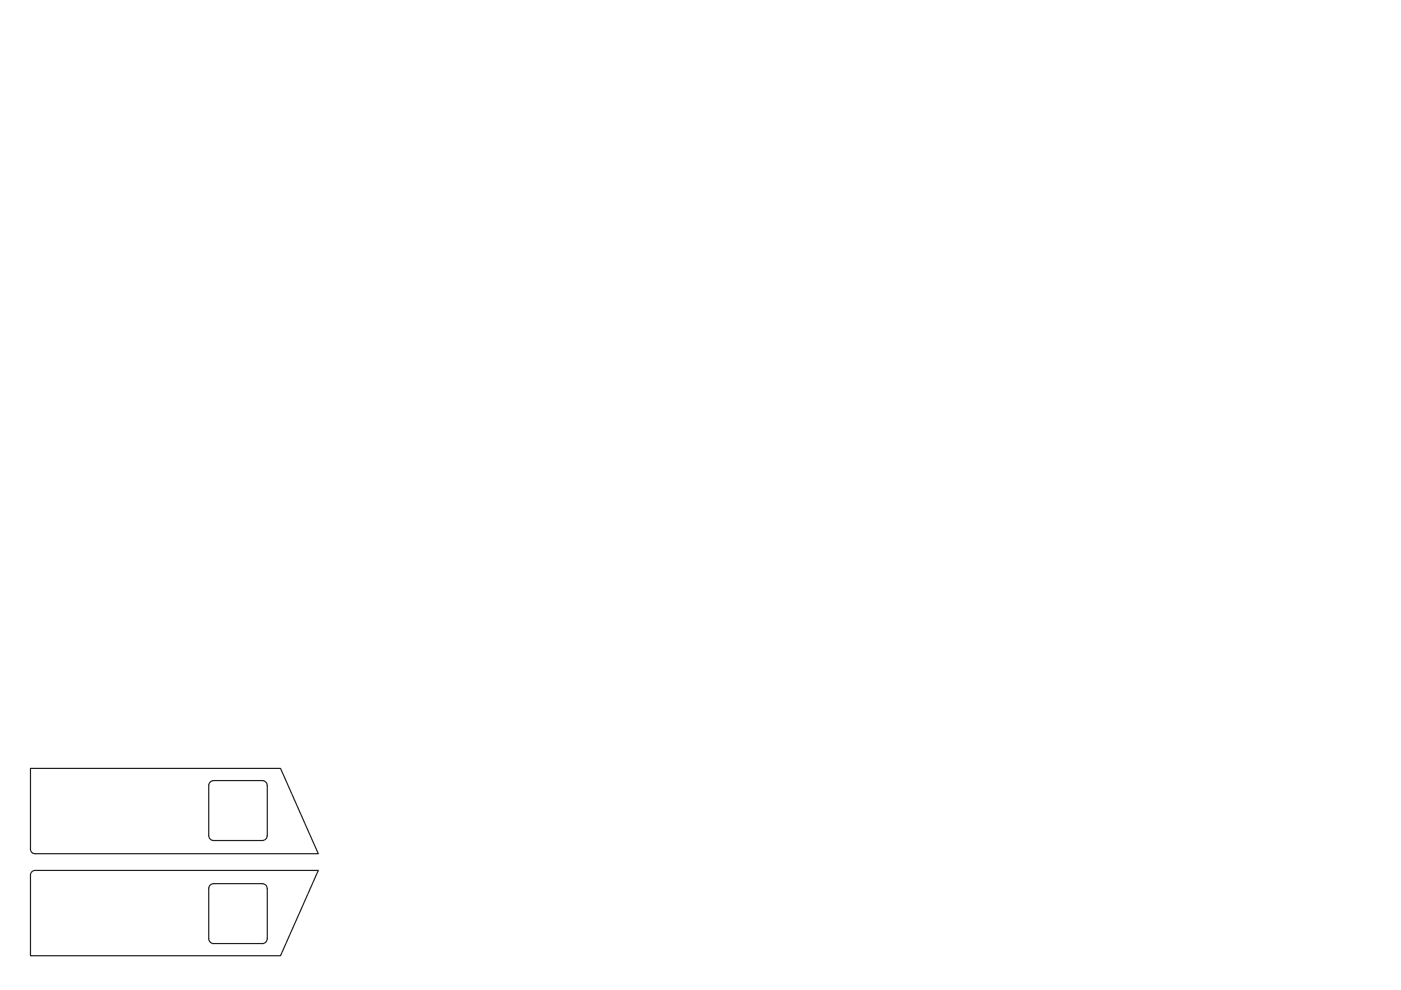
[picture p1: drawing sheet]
<svg xmlns="http://www.w3.org/2000/svg" width="297mm" height="210mm" viewBox="0 0 297 210" stroke-linecap="round" stroke-linejoin="round" font-family="sans-serif">
<path d="M6.5 162.9h53l8 18.1h-60a1 1 0 0 1-1-1zM44.7 165.7l.6-.2h10.3a1.07 1.07 0 0 1 1.1 1v10.7a1.05 1.05 0 0 1-1.1 1h-10.3a1.05 1.05 0 0 1-1-1v-10.6zM6.7 184.8l.8-.2h60l-8 18h-53v-17.1zM44.3 188.4v10.6a1.05 1.05 0 0 0 1 1.1h10.3a1.03 1.03 0 0 0 1.1-1.1v-10.6M44.3 188.4a1.05 1.05 0 0 1 1-1h10.3a1.05 1.05 0 0 1 1.1 1" fill="none" stroke="#231f20" stroke-width=".25"/>
</svg>
